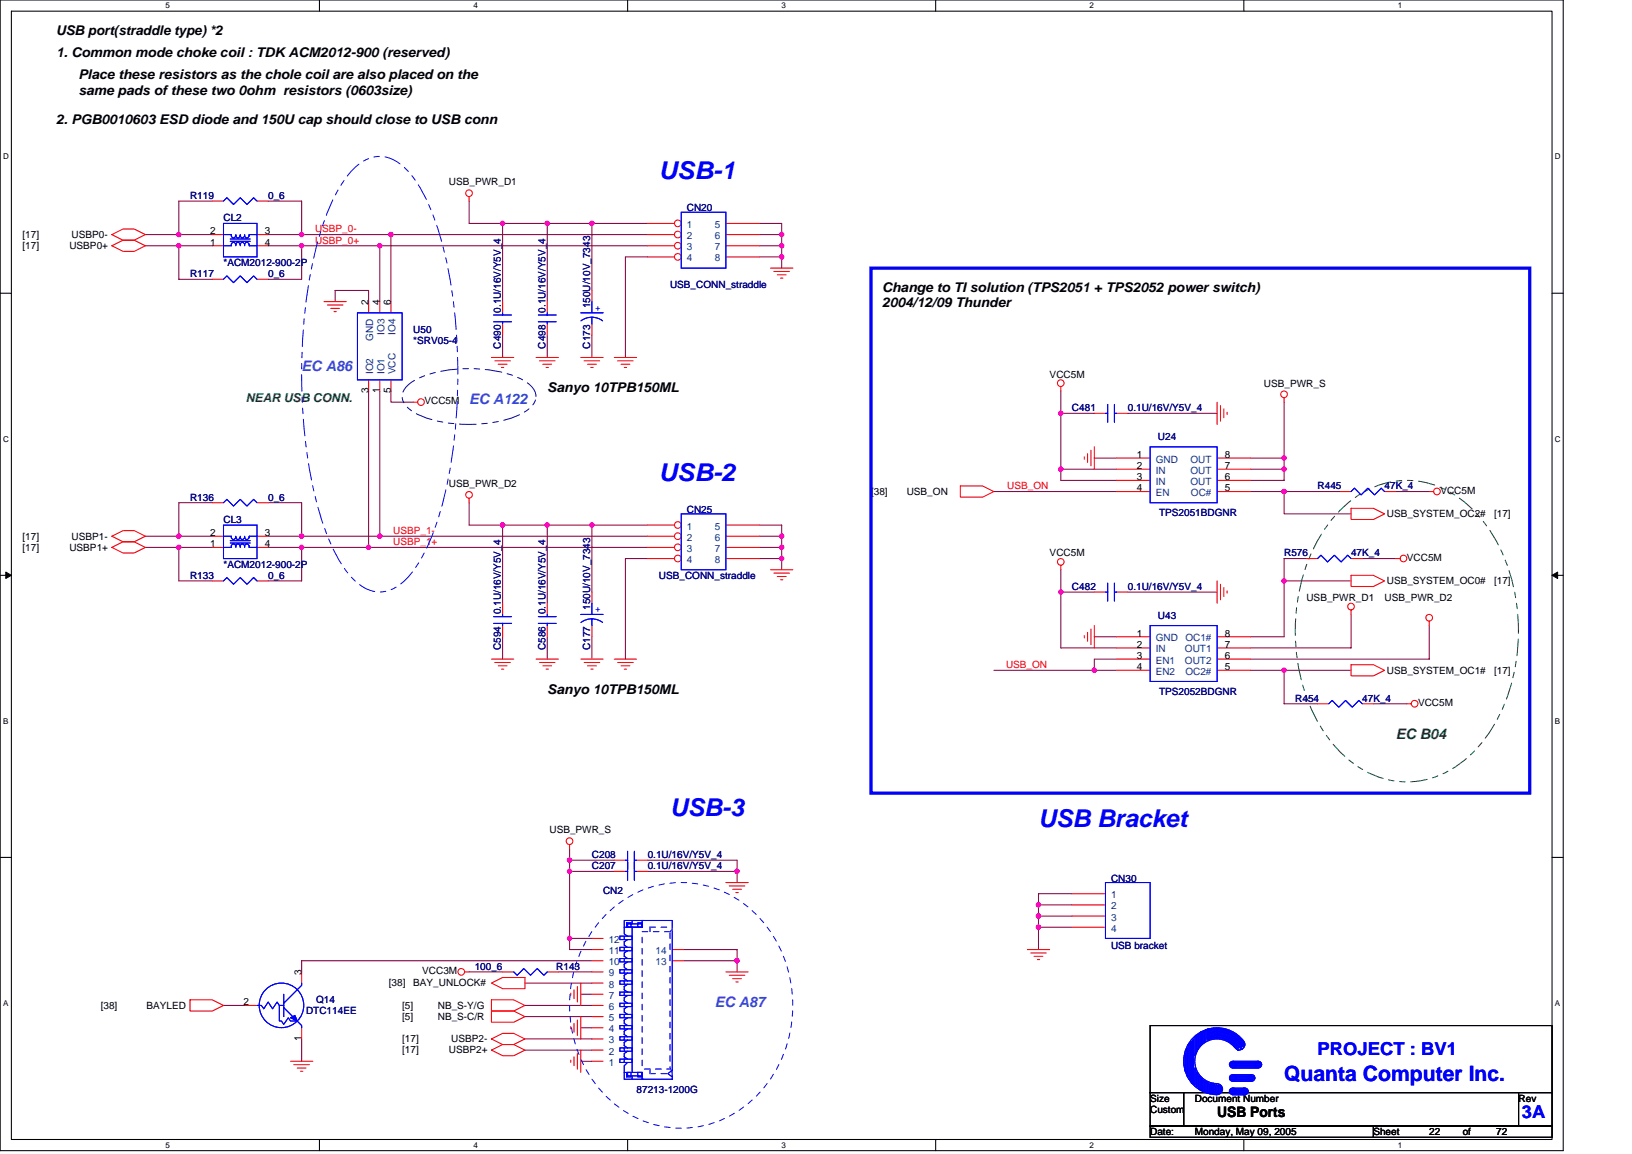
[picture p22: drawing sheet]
<svg xmlns="http://www.w3.org/2000/svg" width="297mm" height="210mm" viewBox="0 0 297 210" stroke-linecap="round" stroke-linejoin="round" font-family="sans-serif">
<defs><g id="words">
<g font-size="4.5" fill="#00f">
<text x="119.9" y="32.6">USB-1</text>
<text x="119.9" y="87.4">USB-2</text>
<text x="122" y="148.4">USB-3</text>
<text x="189" y="150.4">USB Bracket</text>
</g>
<text font-size="3.9" fill="#00f" x="233.7" y="196.6">Quanta Computer Inc.</text>
<g font-size="3.2" fill="#00f">
<text x="239.8" y="192">PROJECT : BV1</text>
<text x="277" y="203.4">3A</text>
</g>
<g font-size="2.6" fill="#0080ff">
<text x="54.9" y="67.4">EC A86</text>
<text x="85.4" y="73.5">EC A122</text>
<text x="130.1" y="183.2">EC A87</text>
</g>
<text font-size="2.6" fill="#008000" x="254" y="134.5">EC B04</text>
<text font-size="2.6" x="221.5" y="203.2">USB Ports</text>
<g font-size="2.4">
<text x="10.2" y="6.3">USB port(straddle type) *2</text>
<text x="10.2" y="10.4">1. Common mode choke coil : TDK ACM2012-900 (reserved)</text>
<text x="14.3" y="14.4">Place these resistors as the chole coil are also placed on the</text>
<text x="14.3" y="17.3">same pads of these two 0ohm resistors (0603size)</text>
<text x="10.2" y="22.5">2. PGB0010603 ESD diode and 150U cap should close to USB conn</text>
<text x="160.6" y="53">Change to TI solution (TPS2051 + TPS2052 power switch)</text>
<text x="160.6" y="55.9">2004/12/09 Thunder</text>
<text x="99.6" y="71.3">Sanyo 10TPB150ML</text>
<text x="99.6" y="126.2">Sanyo 10TPB150ML</text>
</g>
<text font-size="2.2" fill="#008000" x="44.7" y="73.2">NEAR USB CONN.</text>
<g font-size="1.8">
<text x="81.7" y="33.7">USB_PWR_D1</text>
<text x="4.1" y="45.3">[17]</text>
<text x="4.1" y="43.3">[17]</text>
<text x="12.6" y="45.3">USBP0+</text>
<text x="13" y="43.3">USBP0-</text>
<text x="38.2" y="44.7">1</text>
<text x="38.2" y="42.7">2</text>
<text x="48.2" y="42.7">3</text>
<text x="48.2" y="44.7">4</text>
<text x="67.1" y="55.5" transform="rotate(-90 67.1 55.5)">2</text>
<text x="69.1" y="55.5" transform="rotate(-90 69.1 55.5)">4</text>
<text x="71.1" y="55.5" transform="rotate(-90 71.1 55.5)">6</text>
<text x="67.1" y="71.5" transform="rotate(-90 67.1 71.5)">3</text>
<text x="69.1" y="71.5" transform="rotate(-90 69.1 71.5)">1</text>
<text x="71.1" y="71.5" transform="rotate(-90 71.1 71.5)">5</text>
<text x="191" y="68.7">VCC5M</text>
<text x="230.1" y="70.3">USB_PWR_S</text>
<text x="77.3" y="73.6">VCC5M</text>
<text x="206.9" y="83.3">1</text>
<text x="222.9" y="83.3">8</text>
<text x="81.7" y="88.6">USB_PWR_D2</text>
<text x="206.9" y="85.3">2</text>
<text x="206.9" y="87.4">3</text>
<text x="206.9" y="89.4">4</text>
<text x="222.9" y="87.4">6</text>
<text x="222.9" y="85.3">7</text>
<text x="222.9" y="89.4">5</text>
<text x="262.2" y="89.8">VCC5M</text>
<text x="158.5" y="90">[38]</text>
<text x="165" y="90">USB_ON</text>
<text x="252.4" y="94.1">USB_SYSTEM_OC2#</text>
<text x="271.9" y="94.1">[17]</text>
<text x="4.1" y="100.2">[17]</text>
<text x="4.1" y="98.1">[17]</text>
<text x="12.6" y="100.2">USBP1+</text>
<text x="13" y="98.1">USBP1-</text>
<text x="38.2" y="99.5">1</text>
<text x="38.2" y="97.5">2</text>
<text x="48.2" y="97.5">3</text>
<text x="48.2" y="99.5">4</text>
<text x="191" y="101.2">VCC5M</text>
<text x="252.4" y="106.3">USB_SYSTEM_OC0#</text>
<text x="256.1" y="102">VCC5M</text>
<text x="271.9" y="106.3">[17]</text>
<text x="237.8" y="109.3">USB_PWR_D1</text>
<text x="252" y="109.3">USB_PWR_D2</text>
<text x="206.9" y="115.8">1</text>
<text x="206.9" y="117.8">2</text>
<text x="206.9" y="119.9">3</text>
<text x="222.9" y="115.8">8</text>
<text x="222.9" y="119.9">6</text>
<text x="222.9" y="117.8">7</text>
<text x="206.9" y="121.9">4</text>
<text x="222.9" y="121.9">5</text>
<text x="252.4" y="122.5">USB_SYSTEM_OC1#</text>
<text x="271.9" y="122.5">[17]</text>
<text x="258.1" y="128.4">VCC5M</text>
<text x="100" y="151.6">USB_PWR_S</text>
<text x="54.9" y="177.4" transform="rotate(-90 54.9 177.4)">3</text>
<text x="70.8" y="179.4">[38]</text>
<text x="75.2" y="179.4">BAY_UNLOCK#</text>
<text x="76.9" y="177.2">VCC3M</text>
<text x="18.3" y="183.5">[38]</text>
<text x="26.7" y="183.5">BAYLED</text>
<text x="44.3" y="182.9">2</text>
<text x="73.2" y="183.5">[5]</text>
<text x="73.2" y="185.5">[5]</text>
<text x="79.7" y="183.5">NB_S-Y/G</text>
<text x="79.7" y="185.5">NB_S-C/R</text>
<text x="54.9" y="189.4" transform="rotate(-90 54.9 189.4)">1</text>
<text x="73.2" y="191.6">[17]</text>
<text x="73.2" y="189.6">[17]</text>
<text x="81.7" y="191.6">USBP2+</text>
<text x="82.1" y="189.6">USBP2-</text>
<text x="209.3" y="200.4">Size</text>
<text x="209.3" y="202.4">Custom</text>
<text x="217.5" y="200.4">Document Number</text>
<text x="276.4" y="200.4">Rev</text>
<text x="209.3" y="206.5">Date:</text>
<text x="217.5" y="206.5">Monday, May 09, 2005</text>
<text x="250" y="206.5">Sheet</text>
<text x="260.1" y="206.5">22</text>
<text x="266.2" y="206.5">of</text>
<text x="272.3" y="206.5">72</text>
</g>
<g font-size="1.8" fill="#000080">
<text x="34.6" y="36.2">R119</text>
<text x="40.7" y="40.2">CL2</text>
<text x="48.8" y="36.2">0_6</text>
<text x="125" y="38.4">CN20</text>
<text x="34.6" y="50.4">R117</text>
<text x="40.7" y="48.4">*ACM2012-900-2P</text>
<text x="48.8" y="50.4">0_6</text>
<text x="122" y="52.4">USB_CONN_straddle</text>
<text x="91.1" y="56.9" transform="rotate(-90 91.1 56.9)">0.1U/16V/Y5V_4</text>
<text x="99.3" y="56.9" transform="rotate(-90 99.3 56.9)">0.1U/16V/Y5V_4</text>
<text x="107.4" y="56.1" transform="rotate(-90 107.4 56.1)">150U/10V_7343</text>
<text x="75.2" y="60.6">U50</text>
<text x="75.2" y="62.6">*SRV05-4</text>
<text x="91.1" y="63.4" transform="rotate(-90 91.1 63.4)">C490</text>
<text x="99.3" y="63.4" transform="rotate(-90 99.3 63.4)">C498</text>
<text x="107.4" y="63.4" transform="rotate(-90 107.4 63.4)">C173</text>
<text x="195.1" y="74.8">C481</text>
<text x="205.3" y="74.8">0.1U/16V/Y5V_4</text>
<text x="210.8" y="80.1">U24</text>
<text x="239.8" y="89">R445</text>
<text x="252" y="89">47K_4</text>
<text x="34.6" y="91">R136</text>
<text x="40.7" y="95.1">CL3</text>
<text x="48.8" y="91">0_6</text>
<text x="125" y="93.3">CN25</text>
<text x="211" y="93.9">TPS2051BDGNR</text>
<text x="233.7" y="101.2">R576</text>
<text x="245.9" y="101.2">47K_4</text>
<text x="34.6" y="105.3">R133</text>
<text x="40.7" y="103.2">*ACM2012-900-2P</text>
<text x="48.8" y="105.3">0_6</text>
<text x="119.9" y="105.3">USB_CONN_straddle</text>
<text x="195.1" y="107.3">C482</text>
<text x="205.3" y="107.3">0.1U/16V/Y5V_4</text>
<text x="91.1" y="111.8" transform="rotate(-90 91.1 111.8)">0.1U/16V/Y5V_4</text>
<text x="99.3" y="111.8" transform="rotate(-90 99.3 111.8)">0.1U/16V/Y5V_4</text>
<text x="107.4" y="111" transform="rotate(-90 107.4 111)">150U/10V_7343</text>
<text x="210.8" y="112.6">U43</text>
<text x="91.1" y="118.3" transform="rotate(-90 91.1 118.3)">C594</text>
<text x="99.3" y="118.3" transform="rotate(-90 99.3 118.3)">C586</text>
<text x="107.4" y="118.3" transform="rotate(-90 107.4 118.3)">C177</text>
<text x="211" y="126.4">TPS2052BDGNR</text>
<text x="235.8" y="127.6">R454</text>
<text x="247.9" y="127.6">47K_4</text>
<text x="107.7" y="156.1">C208</text>
<text x="107.7" y="158.1">C207</text>
<text x="117.9" y="156.1">0.1U/16V/Y5V_4</text>
<text x="117.9" y="158.1">0.1U/16V/Y5V_4</text>
<text x="202.2" y="160.3">CN30</text>
<text x="109.8" y="162.6">CN2</text>
<text x="202.2" y="172.5">USB bracket</text>
<text x="86.4" y="176.4">100_6</text>
<text x="101.2" y="176.4">R143</text>
<text x="55.7" y="184.5">DTC114EE</text>
<text x="57.5" y="182.5">Q14</text>
<text x="115.9" y="198.7">87213-1200G</text>
</g>
<g font-size="1.8" fill="#004080">
<text x="125" y="41.5">1</text>
<text x="130.1" y="41.5">5</text>
<text x="125" y="43.5">2</text>
<text x="125" y="45.5">3</text>
<text x="125" y="47.6">4</text>
<text x="130.1" y="43.5">6</text>
<text x="130.1" y="45.5">7</text>
<text x="130.1" y="47.6">8</text>
<text x="67.9" y="62" transform="rotate(-90 67.9 62)">GND</text>
<text x="70" y="60.9" transform="rotate(-90 70 60.9)">IO3</text>
<text x="72" y="60.9" transform="rotate(-90 72 60.9)">IO4</text>
<text x="67.9" y="68.1" transform="rotate(-90 67.9 68.1)">IO2</text>
<text x="70" y="68.1" transform="rotate(-90 70 68.1)">IO1</text>
<text x="72" y="68.1" transform="rotate(-90 72 68.1)">VCC</text>
<text x="210.4" y="84.1">GND</text>
<text x="210.4" y="86.2">IN</text>
<text x="210.4" y="88.2">IN</text>
<text x="216.7" y="88.2">OUT</text>
<text x="216.7" y="86.2">OUT</text>
<text x="216.7" y="84.1">OUT</text>
<text x="210.4" y="90.2">EN</text>
<text x="216.8" y="90.2">OC#</text>
<text x="125" y="96.3">1</text>
<text x="125" y="98.4">2</text>
<text x="125" y="100.4">3</text>
<text x="130.1" y="96.3">5</text>
<text x="130.1" y="98.4">6</text>
<text x="130.1" y="100.4">7</text>
<text x="125" y="102.4">4</text>
<text x="130.1" y="102.4">8</text>
<text x="210.4" y="116.6">GND</text>
<text x="210.4" y="118.7">IN</text>
<text x="215.7" y="118.7">OUT1</text>
<text x="215.7" y="116.6">OC1#</text>
<text x="210.4" y="120.7">EN1</text>
<text x="210.4" y="122.7">EN2</text>
<text x="215.7" y="120.7">OUT2</text>
<text x="215.7" y="122.7">OC2#</text>
<text x="202.2" y="163.4">1</text>
<text x="202.2" y="165.4">2</text>
<text x="202.2" y="167.4">3</text>
<text x="110.8" y="173.5">11</text>
<text x="110.8" y="171.5">12</text>
<text x="119.3" y="173.5">14</text>
<text x="202.2" y="169.5">4</text>
<text x="110.8" y="179.6">8</text>
<text x="110.8" y="177.6">9</text>
<text x="110.8" y="175.6">10</text>
<text x="119.3" y="175.6">13</text>
<text x="110.8" y="185.7">5</text>
<text x="110.8" y="183.7">6</text>
<text x="110.8" y="181.7">7</text>
<text x="110.8" y="191.8">2</text>
<text x="110.8" y="189.8">3</text>
<text x="110.8" y="187.8">4</text>
<text x="110.8" y="193.9">1</text>
</g>
<g font-size="1.8" fill="#f00">
<text x="57.3" y="42.3">USBP_0-</text>
<text x="57.3" y="44.3">USBP_0+</text>
<text x="183.3" y="89">USB_ON</text>
<text x="71.6" y="97.1">USBP_1-</text>
<text x="71.6" y="99.2">USBP_1+</text>
<text x="183.1" y="121.5">USB_ON</text>
</g>
<g font-size="1.8" fill="#00f">
<text x="108.3" y="56.5">+</text>
<text x="108.3" y="111.4">+</text>
</g>
<g font-size="1.5">
<text x="30.1" y="1.5">5</text>
<text x="86.2" y="1.5">4</text>
<text x="142.3" y="1.5">3</text>
<text x="198.3" y="1.5">2</text>
<text x="254.4" y="1.5">1</text>
<text x=".5" y="29">D</text>
<text x="283" y="29">D</text>
<text x=".5" y="80.3">C</text>
<text x="283" y="80.3">C</text>
<text x=".5" y="131.6">B</text>
<text x="283" y="131.6">B</text>
<text x=".5" y="182.9">A</text>
<text x="283" y="182.9">A</text>
<text x="30.1" y="208.8">5</text>
<text x="86.2" y="208.8">4</text>
<text x="142.3" y="208.8">3</text>
<text x="198.3" y="208.8">2</text>
<text x="254.4" y="208.8">1</text>
</g>
</g></defs>
<path d="M0 0h284.5v209.3h-284.5zM2.1 2h280.4v205.3h-280.4z" fill="none" stroke="#000" stroke-width=".19"/>
<g fill="#fff">
<path d="M30.1 .2h.8v1.6h-.8z"/>
<path d="M30.1 207.5h.8v1.6h-.8z"/>
</g>
<path d="M58.1 0v2M58.1 207.3v2" fill="none" stroke="#000" stroke-width=".19"/>
<g fill="#fff">
<path d="M86.2 .2h.8v1.6h-.8z"/>
<path d="M86.2 207.5h.8v1.6h-.8z"/>
</g>
<path d="M114.2 0v2M114.2 207.3v2" fill="none" stroke="#000" stroke-width=".19"/>
<g fill="#fff">
<path d="M142.3 .2h.8v1.6h-.8z"/>
<path d="M142.3 207.5h.8v1.6h-.8z"/>
</g>
<path d="M170.3 0v2M170.3 207.3v2" fill="none" stroke="#000" stroke-width=".19"/>
<g fill="#fff">
<path d="M198.3 .2h.8v1.6h-.8z"/>
<path d="M198.3 207.5h.8v1.6h-.8z"/>
</g>
<path d="M226.4 0v2M226.4 207.3v2" fill="none" stroke="#000" stroke-width=".19"/>
<g fill="#fff">
<path d="M254.4 .2h.8v1.6h-.8z"/>
<path d="M254.4 207.5h.8v1.6h-.8z"/>
<path d="M.5 27.7h1.1v1.6h-1.1z"/>
<path d="M283 27.7h1.1v1.6h-1.1z"/>
<path d="M.5 79h1.1v1.6h-1.1z"/>
<path d="M283 79h1.1v1.6h-1.1z"/>
</g>
<path d="M0 53.3h2.1M282.5 53.3h2" fill="none" stroke="#000" stroke-width=".19"/>
<g fill="#fff">
<path d="M.5 130.3h1v1.6h-1z"/>
<path d="M283 130.3h1v1.6h-1z"/>
</g>
<path d="M0 104.6h2.1M282.5 104.6h2" fill="none" stroke="#000" stroke-width=".19"/>
<path d="M1.1 104.1l1 .5-1 .6zM282.5 104.6l1-.5v1.1z" fill="#000" stroke="#000" stroke-width=".18"/>
<g fill="#fff">
<path d="M.5 181.6h1v1.6h-1z"/>
<path d="M283 181.6h1v1.6h-1z"/>
</g>
<path d="M0 156h2.1M282.5 156h2M209.3 186.5h73.2v12.2h-73.2zM209.3 198.7h6.1v6.1h-6.1zM215.4 198.7h61v6.1h-61zM276.4 198.7h6.1v6.1h-6.1zM209.3 204.8h40.7v2.1h-40.7zM250 204.8h32.5v2.1h-32.5z" fill="none" stroke="#000" stroke-width=".19"/>
<g fill="none" stroke="#800040" stroke-width=".19">
<path d="M38.6 36.6h-6v6.1M48.8 36.6h6.1v6.1M85.4 36.6v4h32.5M26.5 42.7h12.1M26.5 44.7h12.1M32.6 44.7v6.1h6M48.8 42.7h69.1M48.8 44.7h69.1M54.9 44.7v6.1h-6.1M61 54.9v-2.1h6.1v2.1M69.1 44.7v10.2M71.2 42.7v12.2"/>
<path d="M91.5 40.6v14.3M99.6 40.6v14.3M107.7 40.6v12.2M117.9 46.7h-4.1v18.3M138.2 46.7h4.1M138.2 42.7h4.1M138.2 44.7h4.1M138.2 40.6h4.1v8.2M67.1 71.1v28.5h50.8M69.1 71.1v26.4h48.8M71.2 71.1v2.1h4M91.5 61v4"/>
<path d="M99.6 61v4M107.7 61v4M193.1 71.1v16.3h10.1M193.1 75.2h6.1M205.3 75.2h16.2M233.7 73.2v14.2h-6.1M26.5 97.5h12.1M26.5 99.6h12.1M32.6 99.6v6.1h6M38.6 91.4h-6v6.1M48.8 91.4h6.1v6.1M48.8 97.5h20.3"/>
<path d="M48.8 99.6h18.3M54.9 99.6v6.1h-6.1M85.4 91.4v4.1h32.5M91.5 95.5v14.2M99.6 95.5v14.2M107.7 95.5v12.2M138.2 97.5h4.1M138.2 99.6h4.1M138.2 95.5h4.1v8.1M180.9 89.4h22.3M193.1 85.3h10.1M199.2 83.3h4"/>
<path d="M227.6 83.3h6.1M227.6 85.3h6.1M227.6 89.4h16.3M233.7 89.4v4.1h12.2M254 89.4h6.1M91.5 115.8v4.1M99.6 115.8v4.1M107.7 115.8v4.1M117.9 101.6h-4.1v18.3M138.2 101.6h4.1M193.1 103.6v14.3h10.1M193.1 107.7h6.1"/>
<path d="M199.2 115.8h4M203.2 119.9h-4v2M205.3 107.7h16.2M233.7 105.7h12.2M237.8 101.6h-4.1v14.2h-6.1M245.9 111.8v6.1h-18.3M247.9 101.6h6.1M260.1 113.8v6.1h-32.5M180.9 121.9h22.3M227.6 121.9h18.3M233.7 121.9v6.1h6.1M250 128h6.1"/>
<path d="M103.7 158.5v12.2h4M103.7 154.4v4.1M103.7 156.5h8.1M103.7 158.5h8.1M117.9 156.5h16.3v4M117.9 158.5h16.3M85.4 176.8h6.1M95.5 178.8h12.2M101.6 176.8h6.1M103.7 170.7v2h4M107.7 174.8h-52.8v2M124.4 174.8h9.8v2"/>
<path d="M124.4 172.7h9.8v2.1M189 164.6h6.1M189 166.6h6.1M189 168.7h6.1M195.1 162.6h-6.1v10.1M40.7 182.9h4M54.9 189v4M95.5 182.9h12.2M95.5 189h12.2M95.5 191h12.2M95.5 184.9h12.2M105.7 193h2"/>
<path d="M105.7 186.9h2M105.7 180.8h2"/>
</g>
<g fill="#f0f" stroke="#f0f" stroke-width=".19">
<circle cx="107.7" cy="40.6" r=".39"/>
<circle cx="91.5" cy="40.6" r=".39"/>
<circle cx="32.5" cy="97.5" r=".39"/>
<circle cx="54.9" cy="99.6" r=".39"/>
<circle cx="99.6" cy="40.6" r=".39"/>
<circle cx="32.5" cy="44.7" r=".39"/>
<circle cx="32.5" cy="42.7" r=".39"/>
<circle cx="54.9" cy="44.7" r=".39"/>
<circle cx="54.9" cy="42.7" r=".39"/>
<circle cx="32.5" cy="99.6" r=".39"/>
<circle cx="107.7" cy="95.5" r=".39"/>
<circle cx="91.5" cy="95.5" r=".39"/>
<circle cx="99.6" cy="95.5" r=".39"/>
<circle cx="54.9" cy="97.5" r=".39"/>
<circle cx="103.7" cy="170.7" r=".39"/>
<circle cx="233.7" cy="85.3" r=".39"/>
<circle cx="193.1" cy="85.3" r=".39"/>
<circle cx="199.2" cy="121.9" r=".39"/>
<circle cx="142.3" cy="42.7" r=".39"/>
<circle cx="134.1" cy="158.5" r=".39"/>
<circle cx="193.1" cy="107.7" r=".39"/>
<circle cx="67.1" cy="99.6" r=".39"/>
<circle cx="69.1" cy="97.5" r=".39"/>
<circle cx="233.7" cy="83.3" r=".39"/>
<circle cx="233.7" cy="121.9" r=".39"/>
<circle cx="193.1" cy="75.2" r=".39"/>
<circle cx="71.1" cy="42.7" r=".39"/>
<circle cx="69.1" cy="44.7" r=".39"/>
<circle cx="103.7" cy="156.5" r=".39"/>
<circle cx="103.7" cy="158.5" r=".39"/>
<circle cx="189" cy="168.6" r=".39"/>
<circle cx="189" cy="166.6" r=".39"/>
<circle cx="189" cy="164.6" r=".39"/>
<circle cx="134.1" cy="174.7" r=".39"/>
<circle cx="233.7" cy="105.7" r=".39"/>
<circle cx="233.7" cy="89.4" r=".39"/>
<circle cx="142.3" cy="44.7" r=".39"/>
<circle cx="142.3" cy="46.7" r=".39"/>
<circle cx="142.3" cy="97.5" r=".39"/>
<circle cx="142.3" cy="99.6" r=".39"/>
<circle cx="142.3" cy="101.6" r=".39"/>
</g>
<g fill="none" stroke="#f00" stroke-width=".19">
<path d="M85.4 35.8v.8M20.4 42.7l2-1h2l2.1 1-2.1 1h-2zM20.4 44.7l2-1h2l2.1 1-2.1 1h-2zM59 54.9h4M59.6 55.5h2.8M60.2 56.1h1.6M60.8 56.7h.4M140.2 48.8h4.1M140.9 49.4h2.8M141.5 50h1.6M142.1 50.6h.4M75.2 73.2h.8"/>
<path d="M89.4 65h4.1M90.1 65.6h2.8M90.7 66.3h1.6M91.3 66.8h.4M97.6 65h4M98.2 65.6h2.8M98.8 66.3h1.6M99.4 66.8h.4M105.7 65h4.1M106.3 65.6h2.9M106.9 66.3h1.6M107.5 66.8h.4"/>
<path d="M111.8 65h4.1M112.4 65.6h2.8M113 66.3h1.6M113.6 66.8h.4M193.1 70.3v.8M221.5 73.2v4M222.1 73.8v2.8M222.8 74.4v1.6M223.3 75v.4M233.7 72.3v.9M20.4 97.5l2-1h2l2.1 1-2.1 1.1h-2zM20.4 99.6l2-1h2l2.1 1-2.1 1h-2z"/>
<path d="M85.4 90.6v.8M174.8 88.4h4.1l2 1-2 1h-4.1zM197.4 83.1v.4M197.9 82.5v1.6M198.6 81.9v2.8M199.2 81.3v4M243.9 89.4h2M245.9 92.5h4.1l2 1-2 1h-4.1zM252 89.4h2M260.1 89.4h.8M89.4 119.9h4.1M97.6 119.9h4"/>
<path d="M105.7 119.9h4.1M111.8 119.9h4.1M140.2 103.6h4.1M140.9 104.2h2.8M141.5 104.9h1.6M142.1 105.5h.4M193.1 102.8v.8M197.4 115.6v.4M197.9 115v1.6M198.6 114.4v2.8M199.2 113.8v4.1M221.5 105.7v4"/>
<path d="M222.1 106.3v2.8M222.8 106.9v1.6M223.3 107.5v.4M245.9 104.6h4.1l2 1.1-2 1h-4.1zM245.9 111v.8M254 101.6h.8M260.1 113v.8M90.1 120.5h2.8M90.7 121.1h1.6M91.3 121.7h.4M98.2 120.5h2.8M98.8 121.1h1.6"/>
<path d="M99.4 121.7h.4M106.3 120.5h2.9M106.9 121.1h1.6M107.5 121.7h.4M112.4 120.5h2.8M113 121.1h1.6M113.6 121.7h.4M245.9 120.9h4.1l2 1-2 1h-4.1zM256.1 128h.8M103.7 153.6v.8M84.6 176.8h.8M89.4 178.8l2.1-1h4v2h-4z"/>
<path d="M105.1 179.4v2.9M105.7 178.8v4.1M132.1 160.5h4.1M132.1 176.8h4.1M132.7 161.1h2.9M132.7 177.4h2.9M133.3 161.8h1.7M133.3 178h1.7M133.9 162.3h.5M133.9 178.6h.5M187 172.7h4M187.6 173.3h2.8"/>
<path d="M188.2 173.9h1.6M188.8 174.5h.4M34.6 181.9h4l2.1 1-2.1 1h-4zM52.9 193h4M53.5 193.7h2.8M54.1 194.3h1.6M54.7 194.9h.4M89.4 189l2.1-1h2l2 1-2 1h-2zM89.4 191l2.1-1h2l2 1-2 1h-2zM89.4 181.9h4.1l2 1-2 1h-4.1zM89.4 183.9h4.1l2 1-2 1h-4.1zM103.9 180.6v.5"/>
<path d="M103.9 186.7v.5M103.9 192.8v.5M104.5 180v1.7M104.5 186.1v1.6M104.5 192.2v1.6M105.1 185.5v2.9M105.1 191.6v2.9M105.7 184.9v4.1M105.7 191v4.1"/>
<circle cx="85.4" cy="35.1" r=".61"/>
<circle cx="76.6" cy="73.1" r=".61"/>
<circle cx="193.1" cy="69.7" r=".61"/>
<circle cx="233.7" cy="71.7" r=".61"/>
<circle cx="85.4" cy="90" r=".61"/>
<circle cx="261.5" cy="89.4" r=".61"/>
<circle cx="193.1" cy="102.2" r=".61"/>
<circle cx="245.9" cy="110.3" r=".61"/>
<circle cx="255.4" cy="101.6" r=".61"/>
<circle cx="260.1" cy="112.4" r=".61"/>
<circle cx="257.5" cy="128" r=".61"/>
<circle cx="103.7" cy="153" r=".61"/>
<circle cx="84" cy="176.8" r=".61"/>
</g>
<path d="M158.5 48.8h119.9v95.5h-119.9z" fill="none" stroke="#00f" stroke-width=".59"/>
<path d="M63.8 31.3a6.5 6.5 0 0 1 7.5-2.4 13.5 13.5 0 0 1 5.9 6.5 60.2 60.2 0 0 1 5.5 20.7 100.5 100.5 0 0 1-2.5 36.7 32.6 32.6 0 0 1-5.8 12 6.5 6.5 0 0 1-7.5 2.4 13.5 13.5 0 0 1-5.8-6.5 60.3 60.3 0 0 1-5.5-20.7 100.7 100.7 0 0 1 2.4-36.7 32.6 32.6 0 0 1 5.8-12z" fill="none" stroke="#00f" stroke-width=".18" stroke-dasharray="3 1 1 1 1 1"/>
<path d="M110.2 166.4a19.1 19.1 0 0 1 29.8 2.7 23.9 23.9 0 0 1-3.5 31.4 19 19 0 0 1-27.5-2.5 24 24 0 0 1 1.2-31.6z" fill="none" stroke="#00f" stroke-width=".18" stroke-dasharray="1 1 1 1 1 1 1 1"/>
<path d="M74.1 70.1a12.7 12.7 0 0 1 6.5-2.6 24.6 24.6 0 0 1 14.4 1.5 4.2 4.2 0 0 1 2.6 3.1 3.3 3.3 0 0 1-1.7 2.6 19.4 19.4 0 0 1-10.5 2.5 19.3 19.3 0 0 1-10.5-2.5 3 3 0 0 1-1.6-3.3l.3-.6z" fill="none" stroke="#0000a0" stroke-width=".18" stroke-dasharray="3 1 1 1 1 1"/>
<path d="M244.1 92.7a16.1 16.1 0 0 1 19.9-3.2 25.2 25.2 0 0 1 10.8 14.6 35.2 35.2 0 0 1-3.3 28.5 19.2 19.2 0 0 1-13.8 9.5 17.1 17.1 0 0 1-14.9-6.5 33 33 0 0 1-6.8-25.3 29.9 29.9 0 0 1 8.1-17.6z" fill="none" stroke="#008000" stroke-width=".18" stroke-dasharray="3 1 1 1 1 1"/>
<path d="M245.9 89.4l.6-.6 1.2 1.2 1.3-1.2 1.2 1.2 1.2-1.2 .6 .6" fill="none" stroke="#00f" stroke-width=".19"/>
<circle cx="123.4" cy="95.5" r=".61" fill="#fff" stroke="#f00" stroke-width=".19"/>
<path d="M117.9 95.5h4.9" fill="none" stroke="#f00" stroke-width=".19"/>
<circle cx="123.4" cy="97.5" r=".61" fill="#fff" stroke="#f00" stroke-width=".19"/>
<path d="M117.9 97.5h4.9" fill="none" stroke="#f00" stroke-width=".19"/>
<circle cx="123.4" cy="99.6" r=".61" fill="#fff" stroke="#f00" stroke-width=".19"/>
<path d="M117.9 99.6h4.9" fill="none" stroke="#f00" stroke-width=".19"/>
<circle cx="123.4" cy="101.6" r=".61" fill="#fff" stroke="#f00" stroke-width=".19"/>
<path d="M132.1 95.5h6.1M132.1 97.5h6.1M132.1 99.6h6.1M117.9 101.6h4.9M132.1 101.6h6.1" fill="none" stroke="#f00" stroke-width=".19"/>
<path d="M124 93.5h8.1v10.1h-8.1z" fill="none" stroke="#00f" stroke-width=".19"/>
<circle cx="123.4" cy="40.6" r=".61" fill="#fff" stroke="#f00" stroke-width=".19"/>
<path d="M117.9 40.6h4.9" fill="none" stroke="#f00" stroke-width=".19"/>
<circle cx="123.4" cy="42.7" r=".61" fill="#fff" stroke="#f00" stroke-width=".19"/>
<path d="M117.9 42.7h4.9" fill="none" stroke="#f00" stroke-width=".19"/>
<circle cx="123.4" cy="44.7" r=".61" fill="#fff" stroke="#f00" stroke-width=".19"/>
<path d="M117.9 44.7h4.9" fill="none" stroke="#f00" stroke-width=".19"/>
<circle cx="123.4" cy="46.7" r=".61" fill="#fff" stroke="#f00" stroke-width=".19"/>
<g fill="none" stroke="#f00" stroke-width=".19">
<path d="M38.6 36.6h2.1M46.8 36.6h2M38.6 42.7h2.1M38.6 44.7h2.1M38.6 50.8h2.1M46.8 42.7h2M46.8 44.7h2M46.8 50.8h2M67.1 54.9v2M69.1 54.9v2M71.2 54.9v2M91.5 54.9v2"/>
<path d="M91.5 58.9v2.1M99.6 54.9v2M99.6 58.9v2.1M107.7 52.8v2.1M107.7 58.9v2.1M117.9 46.7h4.9M132.1 46.7h6.1M132.1 40.6h6.1M132.1 42.7h6.1M132.1 44.7h6.1M67.1 69.1v2M69.1 69.1v2"/>
<path d="M71.2 69.1v2M199.2 75.2h2M203.2 75.2h2.1M38.6 99.6h2.1M38.6 97.5h2.1M38.6 91.4h2.1M46.8 99.6h2M46.8 97.5h2M46.8 91.4h2M203.2 83.3h6.1M203.2 85.3h6.1M203.2 87.4h6.1"/>
<path d="M203.2 89.4h6.1M221.5 83.3h6.1M221.5 85.3h6.1M221.5 87.4h6.1M221.5 89.4h6.1M38.6 105.7h2.1M46.8 105.7h2M91.5 109.7v2.1M91.5 113.8v2M99.6 109.7v2.1M99.6 113.8v2M107.7 107.7v2"/>
<path d="M107.7 113.8v2M199.2 107.7h2M203.2 115.8h6.1M203.2 117.9h6.1M203.2 119.9h6.1M203.2 107.7h2.1M221.5 115.8h6.1M221.5 117.9h6.1M221.5 119.9h6.1M237.8 101.6h2M245.9 101.6h2M203.2 121.9h6.1"/>
<path d="M221.5 121.9h6.1M239.8 128h2M247.9 128h2.1M111.8 156.5h2M111.8 158.5h2M115.9 156.5h2M115.9 158.5h2M54.9 176.8v2M91.5 176.8h2M99.6 176.8h2M107.7 178.8h2.1M107.7 176.8h2.1"/>
<path d="M107.7 174.8h2.1M107.7 172.7h2.1M107.7 170.7h2.1M122.4 174.8h2M122.4 172.7h2M195.1 162.6h6.1M195.1 164.6h6.1M195.1 166.6h6.1M195.1 168.7h6.1M44.7 182.9h2.1M54.9 186.9v2.1M107.7 193h2.1"/>
<path d="M107.7 191h2.1M107.7 189h2.1M107.7 186.9h2.1M107.7 184.9h2.1M107.7 182.9h2.1M107.7 180.8h2.1"/>
</g>
<g fill="none" stroke="#00f" stroke-width=".19">
<path d="M40.7 36.6l.6-.6 1.2 1.2 1.2-1.2 1.3 1.2 1.2-1.2 .6 .6M124 38.6h8.1v10.2h-8.1zM40.7 50.8l.6-.6 1.2 1.2 1.2-1.2 1.3 1.2 1.2-1.2 .6 .6M40.7 42.7h1.4a.42 .42 0 0 0 .3 .5 .42 .42 0 0 0 .5-.3M40.7 40.6h6.1v6.1h-6.1zM41.9 43.9h3.6M41.9 43.5h3.6M42.1 44.5a.41 .41 0 0 1 .4-.4 .41 .41 0 0 1 .4 .4 .4 .4 0 0 1 .4-.4 .4 .4 0 0 1 .4 .4 .39 .39 0 0 1 .4-.4 .39 .39 0 0 1 .4 .4M42.1 44.5v.2h-1.4M42.9 42.9a.39 .39 0 0 0 .4 .4 .39 .39 0 0 0 .4-.4M42.9 42.7v.2M42.9 44.5v.2"/>
<path d="M43.7 42.9a.39 .39 0 0 0 .4 .4 .39 .39 0 0 0 .4-.4M43.7 42.7v.2M43.7 44.5v.2M44.5 42.7a.42 .42 0 0 0 .3 .5 .42 .42 0 0 0 .5-.3M44.5 44.5a.4 .4 0 0 1 .4-.4 .4 .4 0 0 1 .4 .4M44.5 44.5v.2M45.4 44.5v.2h1.4M46.8 42.7h-1.4v.2M65.1 56.9h8.1v12.2h-8.1zM89.8 57.3h3.3M89.8 58.5h3.3M91.5 56.9v.4"/>
<path d="M91.5 58.5v.4M98 57.3h3.2M98 58.5h3.2M99.6 56.9v.4M99.6 58.5v.4M105.7 56.9h4.1M105.7 58.4a3.3 3.3 0 0 1 4 0M107.7 54.9v2M107.7 57.7v1.2M201.2 75.2h.4M201.6 73.6v3.2M202.8 75.2h.4"/>
<path d="M202.8 73.6v3.2M40.7 97.5h1.4a.42 .42 0 0 0 .3 .6 .42 .42 0 0 0 .5-.4M40.7 91.4l.6-.6 1.2 1.3 1.2-1.3 1.3 1.3 1.2-1.3 .6 .6M40.7 95.5h6.1v6.1h-6.1zM41.9 98.8h3.6M41.9 98.3h3.6M42.1 99.3a.41 .41 0 0 1 .4-.3 .41 .41 0 0 1 .4 .3 .4 .4 0 0 1 .4-.3 .4 .4 0 0 1 .4 .3 .39 .39 0 0 1 .4-.3 .39 .39 0 0 1 .4 .3M42.1 99.4v.2h-1.4M42.9 97.7a.39 .39 0 0 0 .4 .4 .39 .39 0 0 0 .4-.4M42.9 97.5v.2M42.9 99.4v.2M43.7 97.7a.39 .39 0 0 0 .4 .4 .39 .39 0 0 0 .4-.4"/>
<path d="M43.7 97.5v.2M43.7 99.4v.2M44.5 97.5a.42 .42 0 0 0 .3 .6 .42 .42 0 0 0 .5-.4M44.5 99.3a.4 .4 0 0 1 .4-.3 .4 .4 0 0 1 .4 .3M44.5 99.4v.2M45.4 99.4v.2h1.4M46.8 97.5h-1.4v.2M209.3 81.3h12.2v10.1h-12.2zM40.7 105.7l.6-.6 1.2 1.2 1.2-1.2 1.3 1.2 1.2-1.2 .6 .6M89.8 112.2h3.3M89.8 113.4h3.3M91.5 111.8v.4"/>
<path d="M91.5 113.4v.4M98 112.2h3.2M98 113.4h3.2M99.6 111.8v.4M99.6 113.4v.4M105.7 111.8h4.1M105.7 113.2a3.3 3.3 0 0 1 4 0M107.7 109.7v2.1M107.7 112.6v1.2M201.2 107.7h.4M201.6 106.1v3.2M202.8 106.1v3.2"/>
<path d="M202.8 107.7h.4M209.3 113.8h12.2v10.2h-12.2zM239.8 101.6l.6-.6 1.2 1.2 1.3-1.2 1.2 1.2 1.2-1.2 .6 .6M241.8 128l.7-.6 1.2 1.2 1.2-1.2 1.2 1.2 1.2-1.2 .6 .6M113.8 156.5h.4M113.8 158.5h.4M114.2 154.8v5.3M115.5 156.5h.4M115.5 154.8v5.3M115.5 158.5h.4M54.9 178.8v.4l-3.3 3.3M93.5 176.8l.6 .6 1.2-1.2 1.3 1.2 1.2-1.2 1.2 1.2 .6-.6"/>
<path d="M112.8 170.3h2.3v.6h-2.3zM112.8 172.3h2.3v.6h-2.3zM112.8 174.3h2.3v.7h-2.3zM112.8 176.4h2.3v.6h-2.3zM112.8 178.4h2.3v.6h-2.3zM113.6 170.3v.6M113.6 172.3v.6M113.6 174.3v.7M113.6 176.4v.6M113.6 178.4v.6M113.6 168.7h1.5M114 167.9h.8v.8h-.8z"/>
<path d="M114 167.9l.2 .1M114.2 168h2.7v.7h-2.7zM114.2 175l-.6 .4v.6l.6 .4M114.2 170.9l-.6 .4v.6l.6 .4M114.2 172.9l-.6 .4v.6l.6 .4M114.2 177l-.6 .4v.6l.6 .4M114.2 179l-.6 .4v.6l.6 .4M115.1 167.4v.6M116.1 167.9h.8v.8h-.8zM117.1 167.4h-3.5v2.5l.6 .4M201.2 160.5h8.1v10.2h-8.1zM46.8 182.9h.8l.4 .6 .8-1.2 .8 1.2 .8-1.2 .4 .6h.8"/>
<path d="M50.8 182.9v2.8h.4l.4 .6 .9-1.2 .4 .6h1.2l.8 .8v.4M51.6 180.8v4.1M51.6 183.3l1.7 1.6M112.8 180.4h2.3v.7h-2.3zM112.8 182.5h2.3v.6h-2.3zM112.8 184.5h2.3v.6h-2.3zM112.8 186.5h2.3v.7h-2.3zM112.8 188.6h2.3v.6h-2.3zM112.8 190.6h2.3v.6h-2.3zM112.8 192.6h2.3v.7h-2.3zM113.6 180.4v.7M113.6 182.5v.6"/>
<path d="M113.6 184.5v.6M113.6 186.5v.7M113.6 188.6v.6M113.6 190.6v.6M113.6 192.6v.7M113.6 195.1h3.3v1.2M114 195.1h.8v.8h-.8zM114.2 195.1h2.7v.6h-2.7zM114.2 193.3l-.6 .5v2.5h8.8v-28.9h-5.5v1.3h-1.8v26.4M114.2 181.1l-.6 .4v.6l.6 .4M114.2 183.1l-.6 .4v.6l.6 .4M114.2 185.1l-.6 .4v.6l.6 .4"/>
<path d="M114.2 187.2l-.6 .4v.6l.6 .4M114.2 189.2l-.6 .4v.6l.6 .4M114.2 191.2l-.6 .4v.6l.6 .4M114.2 195.7l-.2 .2M115.1 195.7v.6M116.1 195.1h.8v.8h-.8zM122.4 194.7l-.8 .6 .8 .6M215.6 191.6v2.9l.2 .6v-4.1l.2-.4v5.1l.2 .2v-5.7l.2-.4v6.5l.3 .2v-6.9l.1-.2v7.7M217.1 197.1v-7.9l.2-.2v8.3h.2v-3l.2 .4v2.8l.2 .2v-2.6l.2 .4v2.4l.2 .2v-2.4l.2 .2v2.4h.2v-2.2l.2 .2v2.2h.2v-2l.2 .2v1.8l.2 .2v-2l.2 .2v1.8h.2v-1.6M217.5 188.6v3.4l.2-.6v-2.8l.2-.2v2.6l.2-.2v-2.6l.2-.2v2.4l.2-.2v-2.5h.2v2.3l.2-.2v-2.1l.2-.1v2l.2-.2v-1.8l.2-.3v2.1M219.7 187.3l.2-.1v2l-.2-.2zM219.9 196.9v.2h.2v1.6h.2v-1.6h.2v1.8h-.4l.6-1.8v1.8l.2-.2v-1.6l.2 .4v1.4h.2v-1.6h.2v1.6h.2v-1.6h.2v1.6l.2-.2v-1.2l.2 .2v.8"/>
<path d="M219.9 188.6a4.7 4.7 0 0 1 5.6 2M219.9 188.2a5.1 5.1 0 0 1 6.2 2.6M219.9 188a5.3 5.3 0 0 1 6.2 2.4M219.9 187.8a5.5 5.5 0 0 1 6.4 2.6M219.9 189.1a4.3 4.3 0 0 1 5.4 1.9M219.9 188.8a4.5 4.5 0 0 1 5.6 2.2M219.9 188.4a4.9 4.9 0 0 1 5.9 2.4M220.1 187.5a5.7 5.7 0 0 1 6.4 2.7M220.1 189v-1.7a5.9 5.9 0 0 1 6.4 2.7M224 193.3h5.4v.1h-5.6v.3h5.9l-.3 .1h-5.4l.2 .3h5.2M224 195.7h4.2v.2h-4.2l-.2 .2h4.6l-.2 .2h-4.4l.4 .2h3.8M224 198.1h3v.2h-3.2v.2h3.4l-.2 .2h-3.2l.4 .2h2.8"/>
<path d="M224.4 197.9h2.2M224.4 199.1h2.2M224.4 196.7h3.4M224.4 195.5h3.4M224.4 194.3h4.6M224.4 193h4.6M224.7 190.5a4.1 4.1 0 0 0-6.8 .8 4.1 4.1 0 0 0 3.6 5.8M226.3 189.3a6.1 6.1 0 0 0-10.3 1.1 6.1 6.1 0 0 0 5.5 8.7"/>
<circle cx="51.2" cy="182.9" r="4.1"/>
<circle cx="221.5" cy="198.1" r="1.01"/>
<circle cx="224.4" cy="196.1" r=".6"/>
<circle cx="224.4" cy="198.5" r=".6"/>
<circle cx="224.4" cy="193.6" r=".6"/>
<circle cx="225.6" cy="190" r="1.01"/>
<circle cx="226.6" cy="198.5" r=".61"/>
<circle cx="227.8" cy="196.1" r=".6"/>
<circle cx="229" cy="193.6" r=".61"/>
</g>
<g fill="none" stroke="#fff" stroke-width=".18" stroke-dasharray="1 1 1 1 1 1 1 1">
<path d="M116.9 169.5h5.1v25h-5.1zM118.3 169.5v-.8M118.3 168.7h.1M118.3 168.7h4.1M122 169.5l.4-.4M122.4 169.1h.1M122.4 168.7h.1M118.3 195.3h4.1M118.3 195.3v-.8M118.3 194.5h.1M122 194.3l.4 .8M122.4 195.3h.1"/>
<path d="M122.4 195.1h.1"/>
</g>
<g fill="none" stroke="#00f" stroke-width=".18" stroke-dasharray="1 1 1 1 1 1 1 1">
<path d="M116.9 169.5h5.1v25h-5.1zM118.3 169.5v-.8M118.3 168.7h.1M118.3 168.7h4.1M122 169.5l.4-.4M122.4 169.1h.1M122.4 168.7h.1M118.3 195.3h4.1M118.3 195.3v-.8M118.3 194.5h.1M122 194.3l.4 .8M122.4 195.3h.1"/>
<path d="M122.4 195.1h.1"/>
</g>
<g fill="#00f" stroke="#00f" stroke-width=".19">
<path d="M52.9 185.1l.8-.4 .4 1z" fill-rule="evenodd"/>
<path d="M52.9 185.1l.8-.4 .4 1z" fill-rule="evenodd"/>
</g>
<g fill="#f0f" stroke="#f0f" stroke-width=".19">
<circle cx="107.7" cy="40.6" r=".39"/>
<circle cx="91.5" cy="40.6" r=".39"/>
<circle cx="32.5" cy="97.5" r=".39"/>
<circle cx="54.9" cy="99.6" r=".39"/>
<circle cx="99.6" cy="40.6" r=".39"/>
<circle cx="32.5" cy="44.7" r=".39"/>
<circle cx="32.5" cy="42.7" r=".39"/>
<circle cx="54.9" cy="44.7" r=".39"/>
<circle cx="54.9" cy="42.7" r=".39"/>
<circle cx="32.5" cy="99.6" r=".39"/>
<circle cx="107.7" cy="95.5" r=".39"/>
<circle cx="91.5" cy="95.5" r=".39"/>
<circle cx="99.6" cy="95.5" r=".39"/>
<circle cx="54.9" cy="97.5" r=".39"/>
<circle cx="103.7" cy="170.7" r=".39"/>
<circle cx="233.7" cy="85.3" r=".39"/>
<circle cx="193.1" cy="85.3" r=".39"/>
<circle cx="199.2" cy="121.9" r=".39"/>
<circle cx="142.3" cy="42.7" r=".39"/>
<circle cx="134.1" cy="158.5" r=".39"/>
<circle cx="193.1" cy="107.7" r=".39"/>
<circle cx="67.1" cy="99.6" r=".39"/>
<circle cx="69.1" cy="97.5" r=".39"/>
<circle cx="233.7" cy="83.3" r=".39"/>
<circle cx="233.7" cy="121.9" r=".39"/>
<circle cx="193.1" cy="75.2" r=".39"/>
<circle cx="71.1" cy="42.7" r=".39"/>
<circle cx="69.1" cy="44.7" r=".39"/>
<circle cx="103.7" cy="156.5" r=".39"/>
<circle cx="103.7" cy="158.5" r=".39"/>
<circle cx="189" cy="168.6" r=".39"/>
<circle cx="189" cy="166.6" r=".39"/>
<circle cx="189" cy="164.6" r=".39"/>
<circle cx="134.1" cy="174.7" r=".39"/>
<circle cx="233.7" cy="105.7" r=".39"/>
<circle cx="233.7" cy="89.4" r=".39"/>
<circle cx="142.3" cy="44.7" r=".39"/>
<circle cx="142.3" cy="46.7" r=".39"/>
<circle cx="142.3" cy="97.5" r=".39"/>
<circle cx="142.3" cy="99.6" r=".39"/>
<circle cx="142.3" cy="101.6" r=".39"/>
</g>
<use href="#words"/>
</svg>
